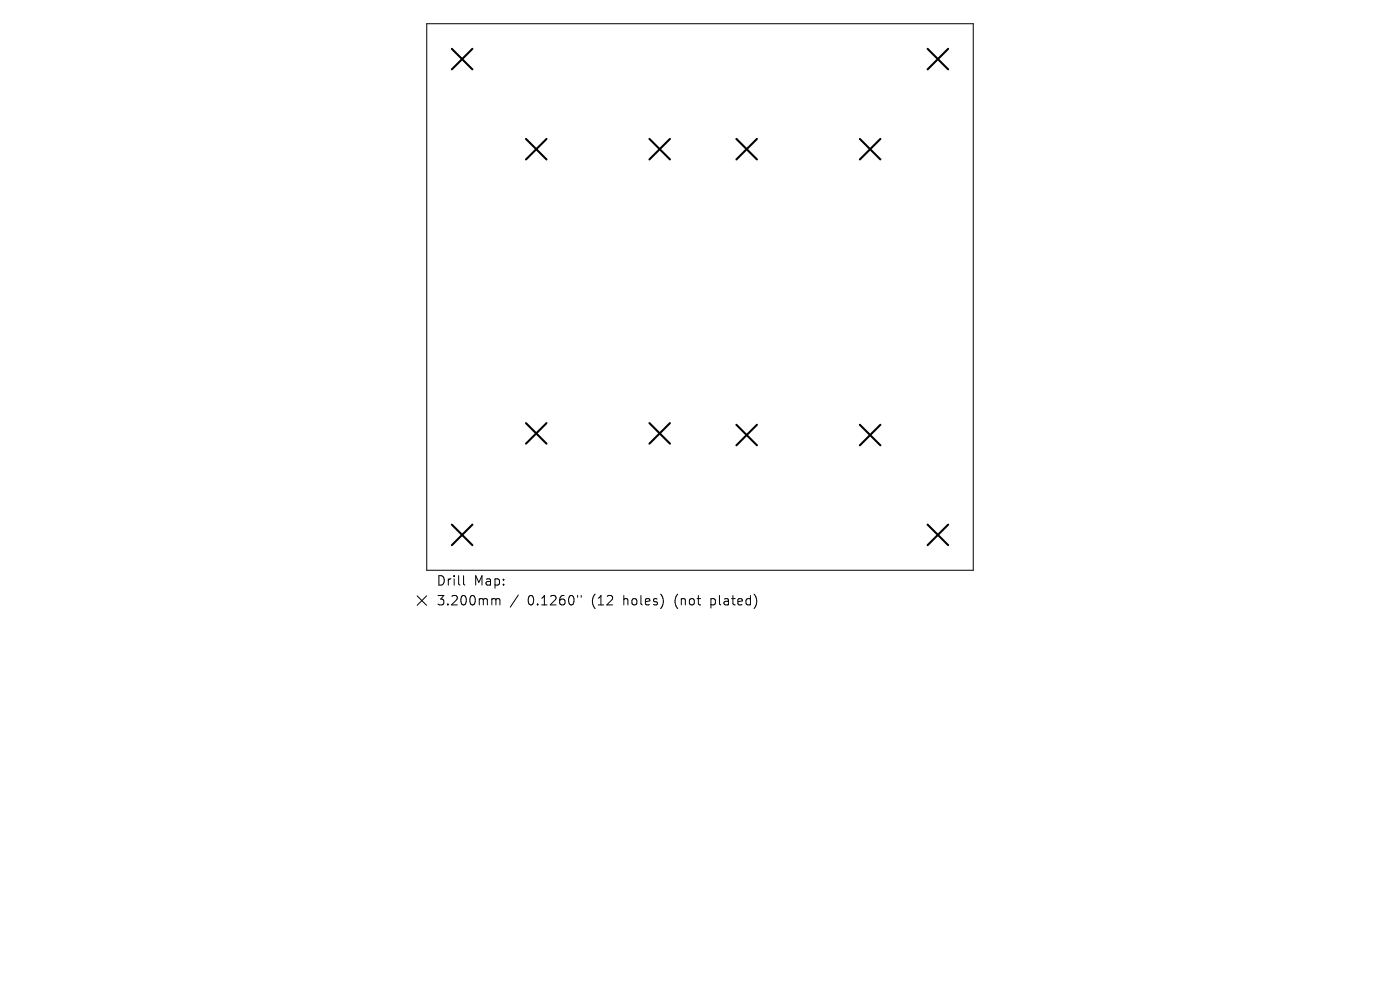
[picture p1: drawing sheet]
<svg xmlns="http://www.w3.org/2000/svg" width="297mm" height="210mm" viewBox="0 0 297 210" stroke-linecap="round" stroke-linejoin="round" font-family="sans-serif">
<defs><g id="words">
<g font-size="2.8">
<text x="92.5" y="124.5">Drill</text>
<text x="100.5" y="124.5">Map:</text>
<text x="92.5" y="128.7">3.200mm</text>
<text x="111.9" y="128.7">0.1260&quot;</text>
<text x="125.7" y="128.7">(12</text>
<text x="132.5" y="128.7">holes)</text>
<text x="143.6" y="128.7">(not</text>
<text x="151.4" y="128.7">plated)</text>
</g>
</g></defs>
<path d="M90.5 5h116v116h-116zM88.5 126.4l2 2M90.5 126.4l-2 2M98.3 122.1v1.7l.3 .3M104.6 127h.3l.3 .3M105.2 127.3l.3-.3 .5 .1 .1 1.2M105.2 127.3v1M110 126.2l-1.8 2.6M122.5 126.3v.4M123.3 126.3v.4" fill="none" stroke="#000" stroke-width=".21"/>
<g fill="none" stroke="#000" stroke-width=".44">
<path d="M95.9 10.4l4.3 4.3M100.2 10.4l-4.3 4.3M196.8 10.4l4.3 4.3M201.1 10.4l-4.3 4.3M111.6 29.5l4.3 4.3M115.9 29.5l-4.3 4.3M137.8 29.5l4.3 4.3M142.1 29.5l-4.3 4.3M156.2 29.5l4.4 4.3M160.6 29.5l-4.4 4.3M182.4 29.5l4.4 4.3M186.8 29.5l-4.4 4.3"/>
<path d="M111.6 89.7l4.3 4.4M115.9 89.7l-4.3 4.4M137.8 89.7l4.3 4.4M142.1 89.7l-4.3 4.4M156.2 90.1l4.4 4.4M160.6 90.1l-4.4 4.4M182.4 90.1l4.4 4.4M186.8 90.1l-4.4 4.4M95.9 111.3l4.3 4.4M100.2 111.3l-4.3 4.4M196.8 111.3l4.3 4.4M201.1 111.3l-4.3 4.4"/>
</g>
<use href="#words"/>
</svg>
